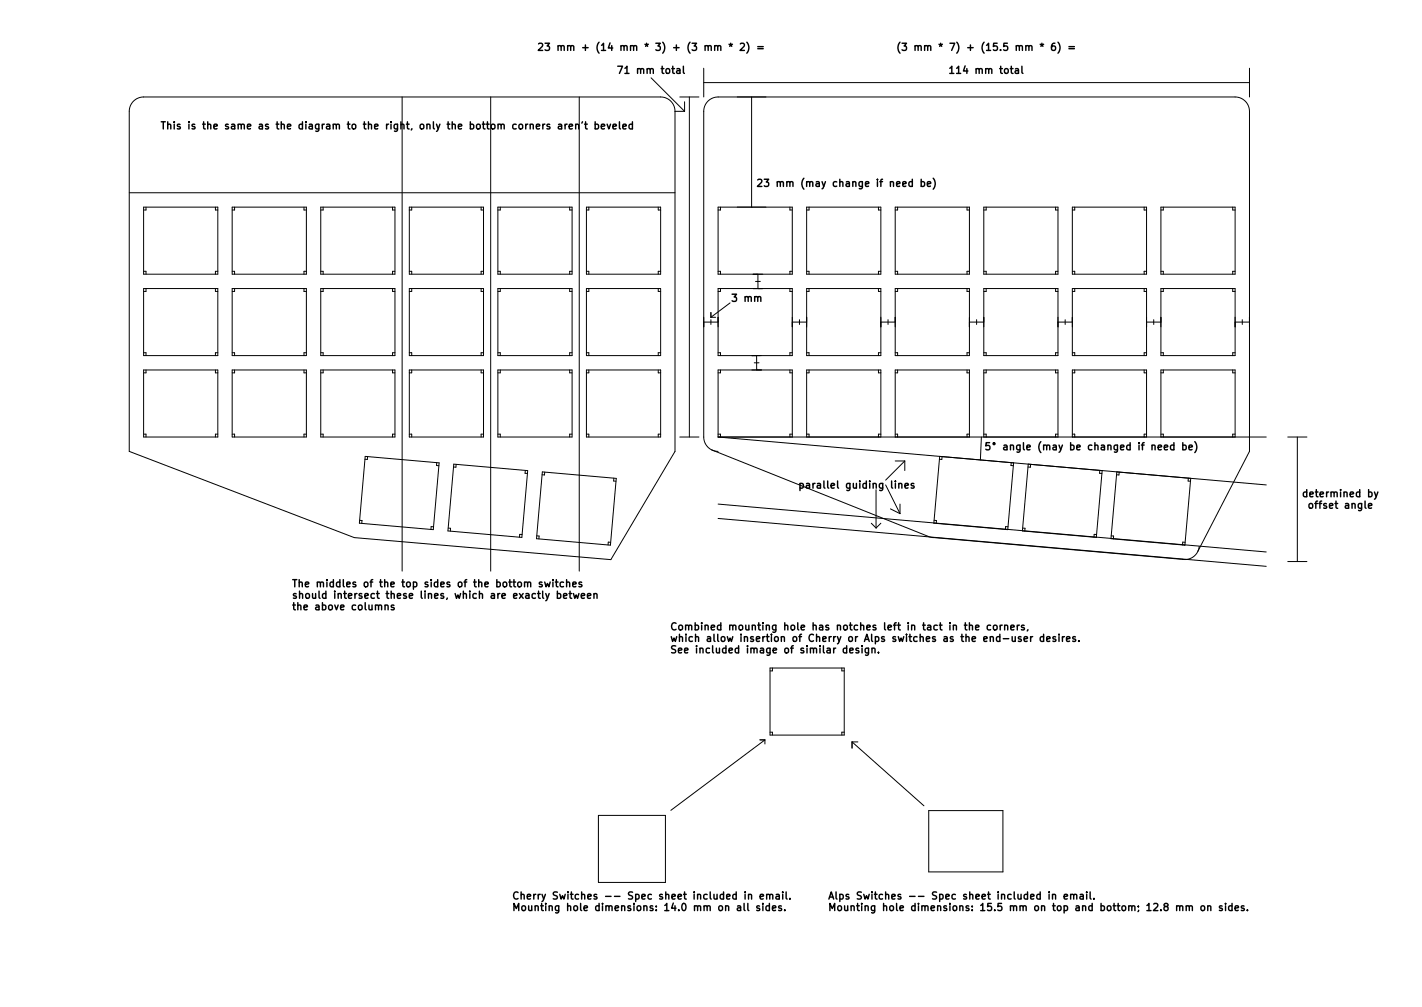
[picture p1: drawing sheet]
<svg xmlns="http://www.w3.org/2000/svg" width="297mm" height="210mm" viewBox="0 0 297 210" stroke-linecap="round" stroke-linejoin="round" font-family="sans-serif">
<defs><g id="words">
<g font-size="2.1">
<text x="118.8" y="10.6">23 mm + (14 mm * 3) + (3 mm * 2) =</text>
<text x="192.5" y="10.6">(3 mm * 7) + (15.5 mm * 6) =</text>
<text x="130.2" y="15.4">71 mm total</text>
<text x="199.6" y="15.4">114 mm total</text>
<text x="41.7" y="27">This is the same as the diagram to the right, only the bottom corners aren't beveled</text>
<text x="158" y="39">23 mm (may change if need be)</text>
<text x="153.3" y="63">3 mm</text>
<text x="209.6" y="94">5° angle (may be changed if need be)</text>
<text x="168.6" y="102">parallel guiding lines</text>
<text x="272.9" y="103.8">determined by</text>
<text x="274.1" y="106.2">offset angle</text>
<text x="61" y="122.6">The middles of the top sides of the bottom switches</text>
<text x="61" y="125">should intersect these lines, which are exactly between</text>
<text x="61" y="127.4">the above columns</text>
<text x="140" y="131.6">Combined mounting hole has notches left in tact in the corners,</text>
<text x="140" y="134">which allow insertion of Cherry or Alps switches as the end-user desires.</text>
<text x="140" y="136.4">See included image of similar design.</text>
<text x="107" y="187.8">Cherry Switches -- Spec sheet included in email.</text>
<text x="107" y="190.2">Mounting hole dimensions: 14.0 mm on all sides.</text>
<text x="173" y="187.8">Alps Switches -- Spec sheet included in email.</text>
<text x="173" y="190.2">Mounting hole dimensions: 15.5 mm on top and bottom; 12.8 mm on sides.</text>
</g>
</g></defs>
<g fill="none" stroke="#000" stroke-width=".3">
<path d="M112.5 9.2l.6-.2 .3 .5-1 1h1M113.9 9h.9l-.5 .6 .4 .1v.7l-.2 .1-.6-.1M116.6 9.7l.2-.2 .3 .1 .1 .9M116.6 9.5v1M117.2 9.7l.2-.2 .4 .1 .1 .9M129 13.8h1l-.6 1.5M142.8 13.8v1.3l.2 .2M154.6 9.2l.6-.2 .3 .5-.9 1h.9M156 8.8a1.72 1.72 0 0 1 0 2.3M158.3 9.7h1.1M158.3 10.2h1.1M188 8.8a1.72 1.72 0 0 0 0 2.3"/>
<path d="M188.4 9h1l-.5 .6 .4 .1v.7l-.2 .1-.7-.1M191.1 9.7l.3-.2 .3 .1 .1 .9M191.1 9.5v1M191.8 9.7l.2-.2 .4 .1v.9M198.4 14.3l.4-.5v1.5M198.4 15.3h.9M213.5 13.8v1.3l.2 .2M220.4 9l-.5 .1a1.01 1.01 0 0 0 0 1.4l.5-.1 .1-.5-.3-.3-.4 .1-.2 .2M221 8.8a1.72 1.72 0 0 1 0 2.3M223.3 9.7h1.1M223.3 10.2h1.1M33.7 25.4h.8"/>
<path d="M34.1 25.4v1.5M35 26.1l.3-.2 .3 .1 .1 .9M35 25.4v1.5M36.4 25.4v.2M36.4 25.9v1M37.6 26l-.3-.1-.3 .2 .1 .3 .5 .1v.4h-.6M39.5 25.4v.2M39.5 25.9v1M40.7 26l-.4-.1-.2 .2 .1 .3 .5 .1v.4h-.6M124.3 26l.5-.1 .2 .3-.1 .7h-.6M125.6 26.4l.7-.1-.1-.3-.4-.1-.2 .2 .1 .8h.5M126.8 25.9l.4 1 .3-1"/>
<path d="M128 26.4l.8-.1-.1-.3-.5-.1-.2 .2 .1 .8h.6M129.4 25.4v1.3l.2 .2M130.1 26.4l.7-.1v-.3l-.5-.1-.2 .2 .1 .8h.6M132.1 26l-.4-.1-.3 .3 .1 .7h.6M132.1 25.4v1.5M190.6 38l-.5-.1-.2 .3 .1 .7h.6M190.6 37.4v1.5M192.4 38l.5-.1 .2 .3-.1 .7h-.6M192.4 37.4v1.5M193.7 38.4l.7-.1v-.3l-.5-.1-.2 .2 .1 .8h.6M194.9 37.2a1.72 1.72 0 0 1 0 2.3M206.7 92.4h-.7l-.1 .7 .2-.1 .5 .1 .2 .2-.1 .5-.2 .1-.6-.1"/>
<path d="M247.1 93l.4-.1 .3 .3-.2 .7h-.5M247.1 92.4v1.5M248.4 93.4l.7-.1-.1-.3-.4-.1-.2 .2v.8h.6M249.6 92.2a1.72 1.72 0 0 1 0 2.3M167.1 101l.4-.1 .3 .3-.1 .7h-.6M167.1 100.9v1.5M190.9 101l-.4-.1-.2 .2 .1 .3 .5 .1v.4h-.6M273.6 105.2l.3-.1 .3 .3v.4l-.3 .3h-.3l-.2-.3zM285.9 105.6l.7-.1-.1-.3-.4-.1-.2 .2v.8h.6M80.4 126.5l.2-.2 .4 .1 .1 .9M82.3 126.4l-.4-.1-.2 .2 .1 .3 .5 .1v.4h-.6M113.2 121.6l-.3-.1-.3 .2 .1 .3 .5 .1v.4h-.6"/>
<path d="M113.8 121.5l.3 1 .3-.7 .2 .7 .3-1M115.5 121v.2M115.5 121.5v1M116 121.5h.6M116.2 121v1.3l.4 .2M116.4 124l.5-.1 .2 .3-.1 .7h-.6M117.7 121.6l-.4-.1-.3 .3 .1 .7h.6M117.7 124.4l.7-.1v-.3l-.5-.1-.2 .2 .1 .8h.6M118.4 121.7l.2-.2 .3 .1 .1 .9M118.4 121v1.5M118.9 123.9h.5M119.1 123.4v1.3l.3 .2"/>
<path d="M119.6 122l.8-.1-.1-.3-.4-.1-.3 .2 .1 .8h.6M119.8 123.9l.3 1 .3-.7 .2 .7 .3-1M121.4 124.4l.7-.1v-.3l-.5-.1-.2 .2 .1 .8h.6M121.5 121.6l-.4-.1-.2 .2 .1 .3 .5 .1v.4h-.6M122.7 124.4l.7-.1v-.3l-.5-.1-.2 .2 .1 .8h.6M124.1 124.1l.2-.2 .3 .1 .1 .9M124.1 123.9v1M177.5 135.8l.7-.1-.1-.3-.4-.1-.2 .2 .1 .8h.5M179.4 135.4l-.4-.1-.2 .2 .1 .3 .5 .1v.4h-.6M180.1 135.3v1M181.4 135.3v1.2l-.3 .3h-.3M181.4 135.4l-.4-.1-.3 .3 .2 .7h.5"/>
<path d="M182.1 135.5l.3-.2 .3 .1 .1 .9M182.1 135.3v1M183.5 136.2v.1M203.8 131l.7-.1-.1-.3-.4-.1-.2 .2 .1 .8h.5M206.9 130.6l-.4-.1-.3 .3 .2 .7h.5M207.6 130.7l.2-.2 .4 .2 .1 .5-.2 .3h-.3l-.2-.1zM208.9 130.5v1M209.4 130.5l-.5 .3M209.9 130.7l.2-.2 .3 .1 .1 .9M209.9 130.5v1M211.1 131l.8-.1-.1-.3-.4-.1-.3 .2 .1 .8h.6M212.5 130.5v1"/>
<path d="M212.9 130.5l-.4 .3M213.3 133l-.4-.1-.2 .2 .1 .3 .5 .1v.4h-.6M213.9 130.6l-.3-.1-.2 .2v.3l.5 .1v.4h-.5M213.9 133.4l.7-.1v-.3l-.5-.1-.2 .2 .1 .8h.6M214.7 131.5l-.1 .2M215.3 132.9v1M215.7 132.9l-.4 .3M218 133l-.4-.1-.3 .3 .1 .7h.6M218 132.4v1.5M218.6 133.4l.8-.1-.1-.3-.4-.1-.3 .2 .1 .8h.6M220.5 133l-.4-.1-.2 .2 .1 .3 .5 .1v.4h-.6M221.2 132.4v.2"/>
<path d="M221.2 132.9v1M221.9 132.9v1M222.4 132.9l-.5 .3M222.8 133.4l.7-.1-.1-.3-.4-.1-.2 .2 .1 .8h.5M224.6 133l-.3-.1-.2 .2v.3l.5 .1v.4h-.5M225.4 133.8v.1M155.6 186.2v.2M156.2 188.6v1.3l.2 .2M156.4 186.9l.2-.2 .3 .1 .1 .9M156.4 186.7v1M158.6 189.2l-.3-.1-.2 .2v.3l.5 .1v.4h-.5M158.8 187.2l.7-.1-.1-.3-.4-.1-.2 .2 .1 .8h.5"/>
<path d="M159.4 188.6v.2M159.4 189.1v1M160.1 186.9l.3-.2 .3 .1 .1 .9M160.1 186.7v1M160.7 189.2l-.4-.1-.3 .3 .1 .7h.6M160.7 188.6v1.5M160.8 186.9l.2-.2 .4 .1v.9M161.4 189.6l.7-.1-.1-.3-.4-.1-.2 .2v.8h.6M162.1 186.8h.6l.1 .9M162.8 187.1l-.5 .1-.2 .2 .2 .3h.5M163.2 189.2l-.3-.1-.3 .2 .1 .3 .5 .1v.4h-.6M163.5 186.2v.2"/>
<path d="M163.5 186.7v1M163.9 190v.1M164.2 186.2v1.3l.2 .2M165 187.6v.1M219.9 186.9l.2-.2 .3 .1 .1 .9M219.9 186.7v1M222.3 187.2l.7-.1-.1-.3-.4-.1-.2 .2 .1 .8h.5M223.6 186.9l.3-.2 .3 .1 .1 .9M223.6 186.7v1M224.3 186.9l.2-.2 .4 .1v.9M225.6 186.8h.6l.1 .9M226.3 187.1l-.5 .1-.2 .2 .2 .3h.5"/>
<path d="M227 186.2v.2M227 186.7v1M227.7 186.2v1.3l.2 .2M228.5 187.6v.1M247.8 189.3l.2-.2 .4 .1v.9M248.4 189.3l.2-.2 .4 .1 .1 .9M251 189.2l.4-.1 .2 .3v.4l-.2 .3h-.4l-.1-.3zM252.3 189.3l.2-.2 .4 .1v.9M252.3 189.1v1M255.3 189.2l-.4-.1-.2 .2 .1 .3 .5 .1v.4h-.6M256 188.6v.2M256 189.1v1"/>
<path d="M257.4 189.2l-.5-.1-.3 .3 .2 .7h.6M257.4 188.6v1.5M258 189.6l.7-.1-.1-.3-.4-.1-.2 .2 .1 .8h.5M259.9 189.2l-.4-.1-.2 .2 .1 .3 .5 .1v.4h-.6M260.6 190v.1"/>
<circle cx="207.6" cy="92.6" r=".21"/>
</g>
<g fill="none" stroke="#000" stroke-width=".21">
<path d="M136 16.2l7 7M147 17.2h114M147 14.2v6M261 14.2v6M27.9 21.1a3 3 0 0 1 2.1-.9h108a3 3 0 0 1 3 3v71l-13.4 22.6-53.6-4.6-47-18v-71a3 3 0 0 1 .9-2.1zM84 20.2v99M102.5 20.2v99M121 20.2v99M141 23.2h2M142 20.2h4M143 21.2v2M144 20.2v71"/>
<path d="M157 20.2v23M27 40.2h114M30 43.2h15.5v14h-15.5zM30 56.6h.5v.6M30.5 43.2v.6h-.5M45 43.2v.6h.5M45.5 56.6h-.5v.6M48.5 43.2h15.5v14h-15.5zM48.5 56.6h.5v.6M49 43.2v.6h-.5M63.5 43.2v.6h.5M64 56.6h-.5v.6"/>
<path d="M67 43.2h15.5v14h-15.5zM67 56.6h.5v.6M67.5 43.2v.6h-.5M82 43.2v.6h.5M82.5 56.6h-.5v.6M85.5 43.2h15.5v14h-15.5zM85.5 56.6h.5v.6M86 43.2v.6h-.5M100.5 43.2v.6h.5M101 56.6h-.5v.6M104 43.2h15.5v14h-15.5zM104 56.6h.5v.6"/>
<path d="M104.5 43.2v.6h-.5M119 43.2v.6h.5M119.5 56.6h-.5v.6M122.5 43.2h15.5v14h-15.5zM122.5 56.6h.5v.6M123 43.2v.6h-.5M137.5 43.2v.6h.5M138 56.6h-.5v.6M150 43.2h15.5v14h-15.5zM150 56.6h.5v.6M150.5 43.2v.6h-.5M158.3 57.3v3"/>
<path d="M158.8 58.8h-1M159.3 57.3h-2M165 43.2v.6h.5M165.5 56.6h-.5v.6M168.5 43.2h15.5v14h-15.5zM168.5 56.6h.5v.6M169 43.2v.6h-.5M183.5 43.2v.6h.5M184 56.6h-.5v.6M187 43.2h15.5v14h-15.5zM187 56.6h.5v.6M187.5 43.2v.6h-.5"/>
<path d="M202 43.2v.6h.5M202.5 56.6h-.5v.6M205.5 43.2h15.5v14h-15.5zM205.5 56.6h.5v.6M206 43.2v.6h-.5M220.5 43.2v.6h.5M221 56.6h-.5v.6M224 43.2h15.5v14h-15.5zM224 56.6h.5v.6M224.5 43.2v.6h-.5M239 43.2v.6h.5M239.5 56.6h-.5v.6"/>
<path d="M242.5 43.2h15.5v14h-15.5zM242.5 56.6h.5v.6M243 43.2v.6h-.5M257.5 43.2v.6h.5M258 56.6h-.5v.6M30 77.2h15.5v14h-15.5zM30 60.2h15.5v14h-15.5zM30 73.6h.5v.6M30.5 77.2v.6h-.5M30.5 60.2v.6h-.5M45 77.2v.6h.5M45 60.2v.6h.5"/>
<path d="M45.5 73.6h-.5v.6M48.5 77.2h15.5v14h-15.5zM48.5 60.2h15.5v14h-15.5zM48.5 73.6h.5v.6M49 77.2v.6h-.5M49 60.2v.6h-.5M63.5 77.2v.6h.5M63.5 60.2v.6h.5M64 73.6h-.5v.6M67 77.2h15.5v14h-15.5zM67 60.2h15.5v14h-15.5zM67 73.6h.5v.6"/>
<path d="M67.5 77.2v.6h-.5M67.5 60.2v.6h-.5M82 77.2v.6h.5M82 60.2v.6h.5M82.5 73.6h-.5v.6M85.5 77.2h15.5v14h-15.5zM85.5 60.2h15.5v14h-15.5zM85.5 73.6h.5v.6M86 77.2v.6h-.5M86 60.2v.6h-.5M100.5 77.2v.6h.5M100.5 60.2v.6h.5"/>
<path d="M101 73.6h-.5v.6M104 77.2h15.5v14h-15.5zM104 60.2h15.5v14h-15.5zM104 73.6h.5v.6M104.5 77.2v.6h-.5M104.5 60.2v.6h-.5M119 77.2v.6h.5M119 60.2v.6h.5M119.5 73.6h-.5v.6M122.5 77.2h15.5v14h-15.5zM122.5 60.2h15.5v14h-15.5zM122.5 73.6h.5v.6"/>
<path d="M123 77.2v.6h-.5M123 60.2v.6h-.5M137.5 77.2v.6h.5M137.5 60.2v.6h.5M138 73.6h-.5v.6M147 67.2h3M148.5 65.2v1M148.5 66.7v1M148.5 66.2h1M150 60.2h15.5v14h-15.5zM150 73.6h.5v.6M150.5 77.2v.6h-.5"/>
<path d="M150.5 60.2v.6h-.5M152.5 63.2l-4 3M158 74.3l.1 3M158.6 75.7l-1 .1M165 77.2v.6h.5M165 60.2v.6h.5M165.5 67.2h3M165.5 73.6h-.5v.6M167 66.7v1M168.5 60.2h15.5v14h-15.5zM168.5 73.6h.5v.6M169 77.2v.6h-.5"/>
<path d="M169 60.2v.6h-.5M183.5 60.2v.6h.5M183.5 77.2v.6h.5M184 67.2h3M184 73.6h-.5v.6M185.5 66.7v1M187 60.2h15.5v14h-15.5zM187 73.6h.5v.6M187.5 77.2v.6h-.5M187.5 60.2v.6h-.5M202 77.2v.6h.5M202 60.2v.6h.5"/>
<path d="M202.5 67.2h3M202.5 73.6h-.5v.6M204 66.7v1M205.5 60.2h15.5v14h-15.5zM205.5 73.6h.5v.6M206 77.2v.6h-.5M206 60.2v.6h-.5M220.5 77.2v.6h.5M220.5 60.2v.6h.5M221 67.2h3M221 73.6h-.5v.6M222.5 66.7v1"/>
<path d="M224 60.2h15.5v14h-15.5zM224 73.6h.5v.6M224.5 77.2v.6h-.5M224.5 60.2v.6h-.5M239 77.2v.6h.5M239 60.2v.6h.5M239.5 67.2h3M239.5 73.6h-.5v.6M241 66.7v1M242.5 60.2h15.5v14h-15.5zM242.5 73.6h.5v.6M243 77.2v.6h-.5"/>
<path d="M243 60.2v.6h-.5M257.5 77.2v.6h.5M257.5 60.2v.6h.5M258 67.2h3M258 73.6h-.5v.6M259.5 66.7v1M30 90.6h.5v.6M45.5 90.6h-.5v.6M48.5 90.6h.5v.6M64 90.6h-.5v.6M67 90.6h.5v.6M76.3 95.3l15.4 1.3-1.2 14-15.4-1.4z"/>
<path d="M76.8 95.3l-.1 .6h-.5M82.5 90.6h-.5v.6M85.5 90.6h.5v.6M91.2 96.6v.6h.5M94.8 96.9l15.4 1.4-1.2 13.9-15.4-1.3zM95.3 97l-.1 .6-.5-.1M101 90.6h-.5v.6M104 90.6h.5v.6M109.7 98.2v.6l.5 .1M113.3 98.5l15.4 1.4-1.2 13.9-15.4-1.3zM113.8 98.6l-.1 .6-.5-.1M119.5 90.6h-.5v.6"/>
<path d="M122.5 90.6h.5v.6M128.2 99.8v.6l.5 .1M138 90.6h-.5v.6M142 91.2h4M148.7 93.9l45.3 18.1M150 94.2a3 3 0 0 1-3-3v-68a3 3 0 0 1 3-3h108a3 3 0 0 1 3 3v71l-10.8 20.9M150 91.2h114.5M150 91.2v-14h15.5v14M150 91.2l114.5 10M150 90.6h.5v.6M165.5 90.6h-.5v.6M168.5 91.2v-14h15.5v14"/>
<path d="M168.5 90.6h.5v.6M184 90.6h-.5v.6M187 96.2h2M187 91.2v-14h15.5v14M187 90.6h.5v.6M189 96.2v2M189 96.2l-4 4M196.3 95.3l-1.2 13.9 15.4 1.4 1.2-14M196.8 95.3l-.1 .6h-.5M202.5 90.6h-.5v.6M205 91.2l-.2 4.8M205.5 91.2v-14h15.5v14"/>
<path d="M205.5 90.6h.5v.6M211.2 96.6v.6h.5M214.8 96.9l-1.2 14 15.4 1.3 1.2-13.9M215.3 97l-.1 .6-.5-.1M221 90.6h-.5v.6M224 91.2v-14h15.5v14M224 90.6h.5v.6M229.7 98.2v.6l.5 .1M233.3 98.5l-1.2 14 15.4 1.3M233.8 98.6l-.1 .6-.5-.1M239.5 90.6h-.5v.6M242.5 91.2v-14h15.5v14"/>
<path d="M242.5 90.6h.5v.6M248.2 99.8v.6l.5 .1M248.7 99.9l-1.2 13.9M258 90.6h-.5v.6M269 91.2h4M271 91.2v26M75.1 108.6l.5 .1v.6M90.6 110l-.5-.1-.1 .6M93.6 110.3h.5v.6M109.1 111.6h-.5l-.1 .6M112.1 111.9h.5v.6M127.6 113.2h-.5l-.1 .6"/>
<path d="M150 108.2l114.5 10M150 105.2l114.5 10M182 109.2l1 1M183 102.2v8M184 109.2l-1 1M185 101.2l3 6M186 106.2l2 1M188 105.2v2M194.1 112.1l.9 .1M194.8 112.2l52.3 4.6M195.1 108.6l.5 .1v.6M210.6 110l-.5-.1-.1 .6"/>
<path d="M213.6 110.3h.5v.6M229.1 111.6h-.5l-.1 .6M232.1 111.9h.5v.6M247.5 113.8h.1M247.6 113.2h-.5l-.1 .6M250.5 114.1a3 3 0 0 1-3.5 2.7M269 117.2h4M160.9 139.5h15.4v14h-15.4zM161.3 139.5v.6h-.4M175.9 139.5v.6h.4M158.7 154.5h1.1M159.8 154.5v.8"/>
<path d="M159.8 154.5l-19.7 14.7M160.9 152.9h.4v.6M176.3 152.9h-.4v.6M179.2 154.9h-1.2v1.3v-1.3l15 13.3M125 170.2h14v14h-14zM194 169.2h15.5v12.8h-15.5z"/>
</g>
<use href="#words"/>
</svg>
